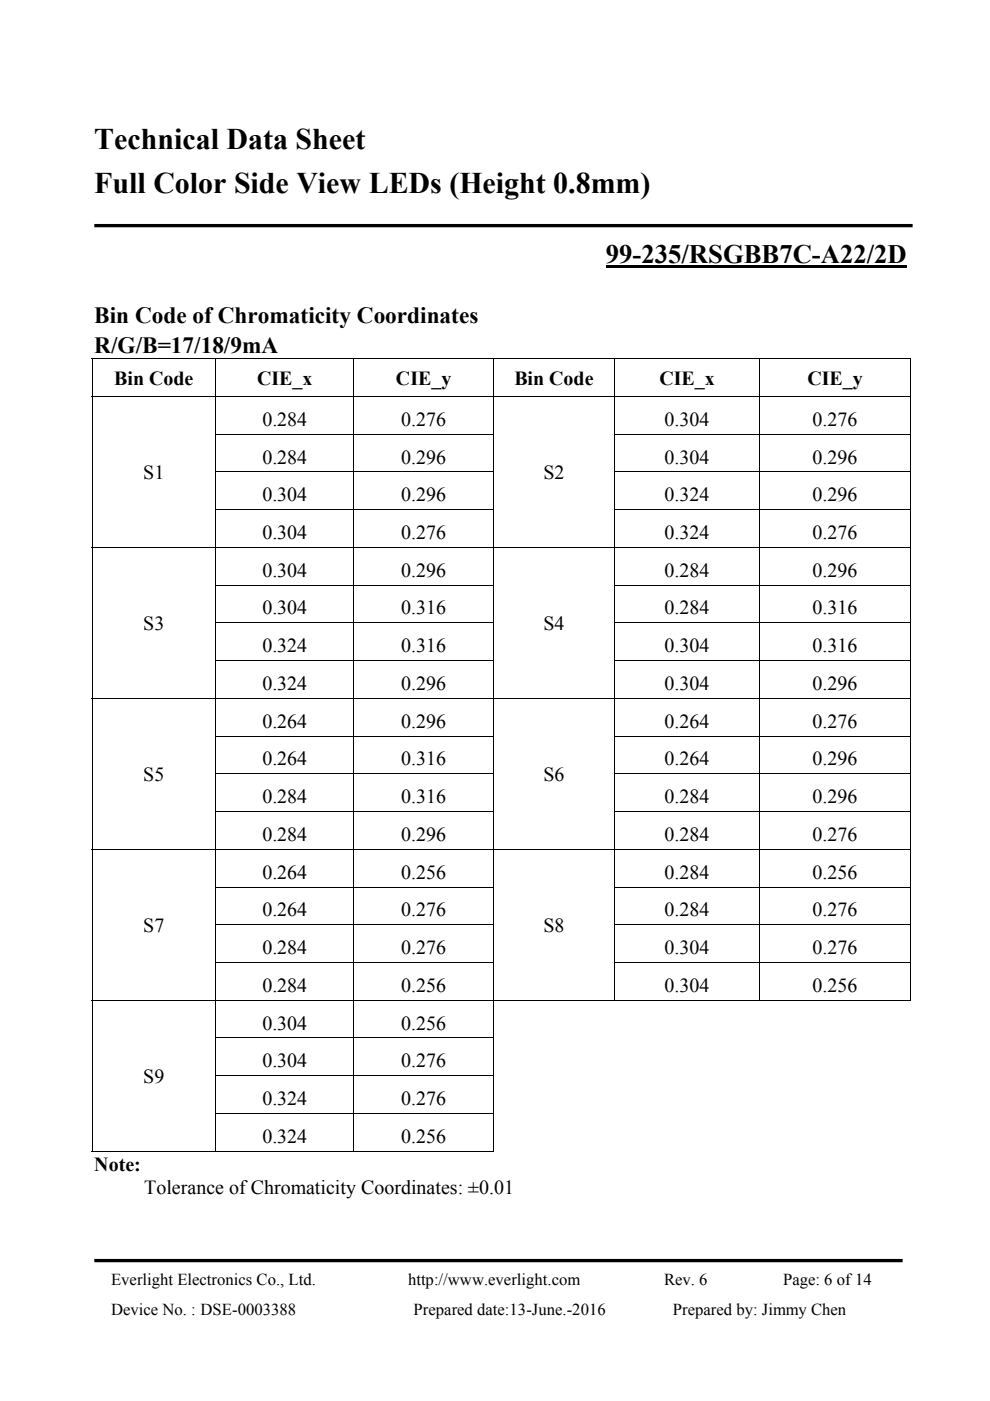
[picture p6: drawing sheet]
<svg xmlns="http://www.w3.org/2000/svg" width="210mm" height="297mm" viewBox="0 0 210 297" stroke-linecap="round" stroke-linejoin="round" font-family="sans-serif">
<defs><g id="words">
<g font-size="6.3">
<text x="20" y="31.5">Technical Data Sheet</text>
<text x="20" y="40.9">Full Color Side View LEDs (Height 0.8mm)</text>
</g>
<text font-size="5.7" x="128.5" y="55.7">99-235/RSGBB7C-A22/2D</text>
<g font-size="4.9">
<text x="20" y="68.6">Bin Code of Chromaticity Coordinates</text>
<text x="20" y="74.9">R/G/B=17/18/9mA</text>
</g>
<g font-size="4.2">
<text x="24.2" y="81.6">Bin Code</text>
<text x="54.5" y="81.6">CIE_x</text>
<text x="84" y="81.6">CIE_y</text>
<text x="109.1" y="81.6">Bin Code</text>
<text x="139.8" y="81.6">CIE_x</text>
<text x="171.3" y="81.6">CIE_y</text>
<text x="55.6" y="90.3">0.284</text>
<text x="85.1" y="90.3">0.276</text>
<text x="141" y="90.3">0.304</text>
<text x="172.4" y="90.3">0.276</text>
<text x="30.4" y="101.6">S1</text>
<text x="55.6" y="98.3">0.284</text>
<text x="85.1" y="98.3">0.296</text>
<text x="115.3" y="101.6">S2</text>
<text x="141" y="98.3">0.304</text>
<text x="172.4" y="98.3">0.296</text>
<text x="55.6" y="106.3">0.304</text>
<text x="85.1" y="106.3">0.296</text>
<text x="141" y="106.3">0.324</text>
<text x="172.4" y="106.3">0.296</text>
<text x="55.6" y="114.3">0.304</text>
<text x="85.1" y="114.3">0.276</text>
<text x="141" y="114.3">0.324</text>
<text x="172.4" y="114.3">0.276</text>
<text x="55.6" y="122.3">0.304</text>
<text x="85.1" y="122.3">0.296</text>
<text x="141" y="122.3">0.284</text>
<text x="172.4" y="122.3">0.296</text>
<text x="55.6" y="130.3">0.304</text>
<text x="85.1" y="130.3">0.316</text>
<text x="141" y="130.3">0.284</text>
<text x="172.4" y="130.3">0.316</text>
<text x="30.4" y="133.6">S3</text>
<text x="115.3" y="133.6">S4</text>
<text x="55.6" y="138.3">0.324</text>
<text x="85.1" y="138.3">0.316</text>
<text x="141" y="138.3">0.304</text>
<text x="172.4" y="138.3">0.316</text>
<text x="55.6" y="146.3">0.324</text>
<text x="85.1" y="146.3">0.296</text>
<text x="141" y="146.3">0.304</text>
<text x="172.4" y="146.3">0.296</text>
<text x="55.6" y="154.3">0.264</text>
<text x="85.1" y="154.3">0.296</text>
<text x="141" y="154.3">0.264</text>
<text x="172.4" y="154.3">0.276</text>
<text x="30.4" y="165.6">S5</text>
<text x="55.6" y="162.3">0.264</text>
<text x="85.1" y="162.3">0.316</text>
<text x="115.3" y="165.6">S6</text>
<text x="141" y="162.3">0.264</text>
<text x="172.4" y="162.3">0.296</text>
<text x="55.6" y="170.3">0.284</text>
<text x="85.1" y="170.3">0.316</text>
<text x="141" y="170.3">0.284</text>
<text x="172.4" y="170.3">0.296</text>
<text x="55.6" y="178.3">0.284</text>
<text x="85.1" y="178.3">0.296</text>
<text x="141" y="178.3">0.284</text>
<text x="172.4" y="178.3">0.276</text>
<text x="55.6" y="186.3">0.264</text>
<text x="85.1" y="186.3">0.256</text>
<text x="141" y="186.3">0.284</text>
<text x="172.4" y="186.3">0.256</text>
<text x="30.4" y="197.6">S7</text>
<text x="55.6" y="194.3">0.264</text>
<text x="85.1" y="194.3">0.276</text>
<text x="115.3" y="197.6">S8</text>
<text x="141" y="194.3">0.284</text>
<text x="172.4" y="194.3">0.276</text>
<text x="55.6" y="202.3">0.284</text>
<text x="85.1" y="202.3">0.276</text>
<text x="141" y="202.3">0.304</text>
<text x="172.4" y="202.3">0.276</text>
<text x="55.6" y="210.3">0.284</text>
<text x="85.1" y="210.3">0.256</text>
<text x="141" y="210.3">0.304</text>
<text x="172.4" y="210.3">0.256</text>
<text x="55.6" y="218.3">0.304</text>
<text x="85.1" y="218.3">0.256</text>
<text x="55.6" y="226.3">0.304</text>
<text x="85.1" y="226.3">0.276</text>
<text x="30.4" y="229.6">S9</text>
<text x="55.6" y="234.3">0.324</text>
<text x="85.1" y="234.3">0.276</text>
<text x="55.6" y="242.3">0.324</text>
<text x="85.1" y="242.3">0.256</text>
<text x="20" y="248.2">Note:</text>
<text x="30.6" y="253.1">Tolerance of Chromaticity Coordinates: ±0.01</text>
</g>
<g font-size="3.5">
<text x="23.6" y="272.4">Everlight Electronics Co., Ltd.</text>
<text x="86.6" y="272.4">http://www.everlight.com</text>
<text x="140.8" y="272.4">Rev. 6</text>
<text x="166.1" y="272.4">Page: 6 of 14</text>
<text x="23.6" y="278.7">Device No. : DSE-0003388</text>
<text x="87.7" y="278.7">Prepared date:13-June.-2016</text>
<text x="142.7" y="278.7">Prepared by: Jimmy Chen</text>
</g>
</g></defs>
<g fill="#000">
<path d="M128.5 56.3h63.8v.5h-63.8zM19.4 76h.2v.1h-.2zM193 76h.2v.1h-.2zM19.4 92h.2v.1h-.2zM19.4 100h.2v.1h-.2zM19.4 108h.2v.1h-.2zM19.4 124h.2v.1h-.2zM19.4 132h.2v.1h-.2zM19.4 140h.2v.1h-.2zM19.4 156h.2v.1h-.2zM19.4 164h.2v.1h-.2zM19.4 172h.2v.1h-.2z"/>
<path d="M19.4 188h.2v.2h-.2zM19.4 196h.2v.2h-.2zM19.4 204h.2v.2h-.2zM19.4 220h.2v.2h-.2zM19.4 228h.2v.2h-.2zM19.4 236h.2v.2h-.2zM104.6 244h.2v.2h-.2z"/>
</g>
<path d="M20 47.8h173.6M20 267.3h171.5" fill="none" stroke="#000" stroke-width=".71" stroke-linecap="butt"/>
<g fill="none" stroke="#000" stroke-width=".21">
<path d="M19.4 76.1h173.8M19.5 76.1v7.9M45.8 76.1v7.9M75.1 76.1v7.9M104.7 76.1v7.9M130.3 76.1v7.9M161.2 76.1v7.9M193.1 76.1v7.9M19.4 84.1h173.8M19.5 84.1v7.9M19.5 92.1v7.9M45.7 92.1h59.1"/>
<path d="M45.8 84.1v7.9M45.8 92.1v7.9M75.1 84.1v7.9M75.1 92.1v7.9M104.7 84.1v7.9M104.7 92.1v7.9M130.2 92.1h63M130.3 84.1v7.9M130.3 92.1v7.9M161.2 84.1v7.9M161.2 92.1v7.9M193.1 84.1v7.9"/>
<path d="M193.1 92.1v7.9M19.4 116.1h173.8M19.5 100.1v7.9M19.5 108.1v7.9M19.5 116.1v7.9M45.7 100.1h59.1M45.7 108.1h59.1M45.8 100.1v7.9M45.8 108.1v7.9M45.8 116.1v7.9M75.1 100.1v7.9M75.1 108.1v7.9"/>
<path d="M75.1 116.1v7.9M104.7 100.1v7.9M104.7 108.1v7.9M104.7 116.1v7.9M130.2 100.1h63M130.2 108.1h63M130.3 100.1v7.9M130.3 108.1v7.9M130.3 116.1v7.9M161.2 100.1v7.9M161.2 108.1v7.9M161.2 116.1v7.9"/>
<path d="M193.1 100.1v7.9M193.1 108.1v7.9M193.1 116.1v7.9M19.5 124.1v7.9M19.5 132.1v7.9M45.7 124.1h59.1M45.7 132.1h59.1M45.8 124.1v7.9M45.8 132.1v7.9M75.1 124.1v7.9M75.1 132.1v7.9M104.7 124.1v7.9"/>
<path d="M104.7 132.1v7.9M130.2 124.1h63M130.2 132.1h63M130.3 124.1v7.9M130.3 132.1v7.9M161.2 124.1v7.9M161.2 132.1v7.9M193.1 124.1v7.9M193.1 132.1v7.9M19.4 148.1h173.8M19.5 140.1v7.9M19.5 148.1v7.9"/>
<path d="M19.5 156.1v7.9M45.7 140.1h59.1M45.7 156.1h59.1M45.8 140.1v7.9M45.8 148.1v7.9M45.8 156.1v7.9M75.1 140.1v7.9M75.1 148.1v7.9M75.1 156.1v7.9M104.7 140.1v7.9M104.7 148.1v7.9M104.7 156.1v7.9"/>
<path d="M130.2 140.1h63M130.2 156.1h63M130.3 140.1v7.9M130.3 148.1v7.9M130.3 156.1v7.9M161.2 140.1v7.9M161.2 148.1v7.9M161.2 156.1v7.9M193.1 140.1v7.9M193.1 148.1v7.9M193.1 156.1v7.9M19.5 164.1v7.9"/>
<path d="M19.5 172.1v7.9M45.7 164.1h59.1M45.7 172.1h59.1M45.8 164.1v7.9M45.8 172.1v7.9M75.1 164.1v7.9M75.1 172.1v7.9M104.7 164.1v7.9M104.7 172.1v7.9M130.2 164.1h63M130.2 172.1h63M130.3 164.1v7.9"/>
<path d="M130.3 172.1v7.9M161.2 164.1v7.9M161.2 172.1v7.9M193.1 164.1v7.9M193.1 172.1v7.9M19.4 180.1h173.8M19.5 180.1v7.9M19.5 188.2v7.8M19.5 196.2v7.8M45.7 188.1h59.1M45.7 196.1h59.1M45.8 180.1v7.9"/>
<path d="M45.8 188.2v7.8M45.8 196.2v7.8M75.1 180.1v7.9M75.1 188.2v7.8M75.1 196.2v7.8M104.7 180.1v7.9M104.7 188.2v7.8M104.7 196.2v7.8M130.2 188.1h63M130.2 196.1h63M130.3 180.1v7.9M130.3 188.2v7.8"/>
<path d="M130.3 196.2v7.8M161.2 180.1v7.9M161.2 188.2v7.8M161.2 196.2v7.8M193.1 180.1v7.9M193.1 188.2v7.8M193.1 196.2v7.8M19.4 212.1h173.8M19.5 204.2v7.8M19.5 212.2v7.8M45.7 204.1h59.1M45.8 204.2v7.8"/>
<path d="M45.8 212.2v7.8M75.1 204.2v7.8M75.1 212.2v7.8M104.7 204.2v7.8M104.7 212.2v7.8M130.2 204.1h63M130.3 204.2v7.8M161.2 204.2v7.8M193.1 204.2v7.8M19.5 220.2v7.8M19.5 228.2v7.8M19.5 236.2v8"/>
<path d="M45.7 220.1h59.1M45.7 228.1h59.1M45.7 236.1h59.1M45.8 220.2v7.8M45.8 228.2v7.8M45.8 236.2v8M75.1 220.2v7.8M75.1 228.2v7.8M75.1 236.2v8M104.7 220.2v7.8M104.7 228.2v7.8M104.7 236.2v8"/>
<path d="M19.4 244.1h26.3M45.8 244.1h29.2M75.1 244.1h29.5"/>
</g>
<use href="#words"/>
</svg>
